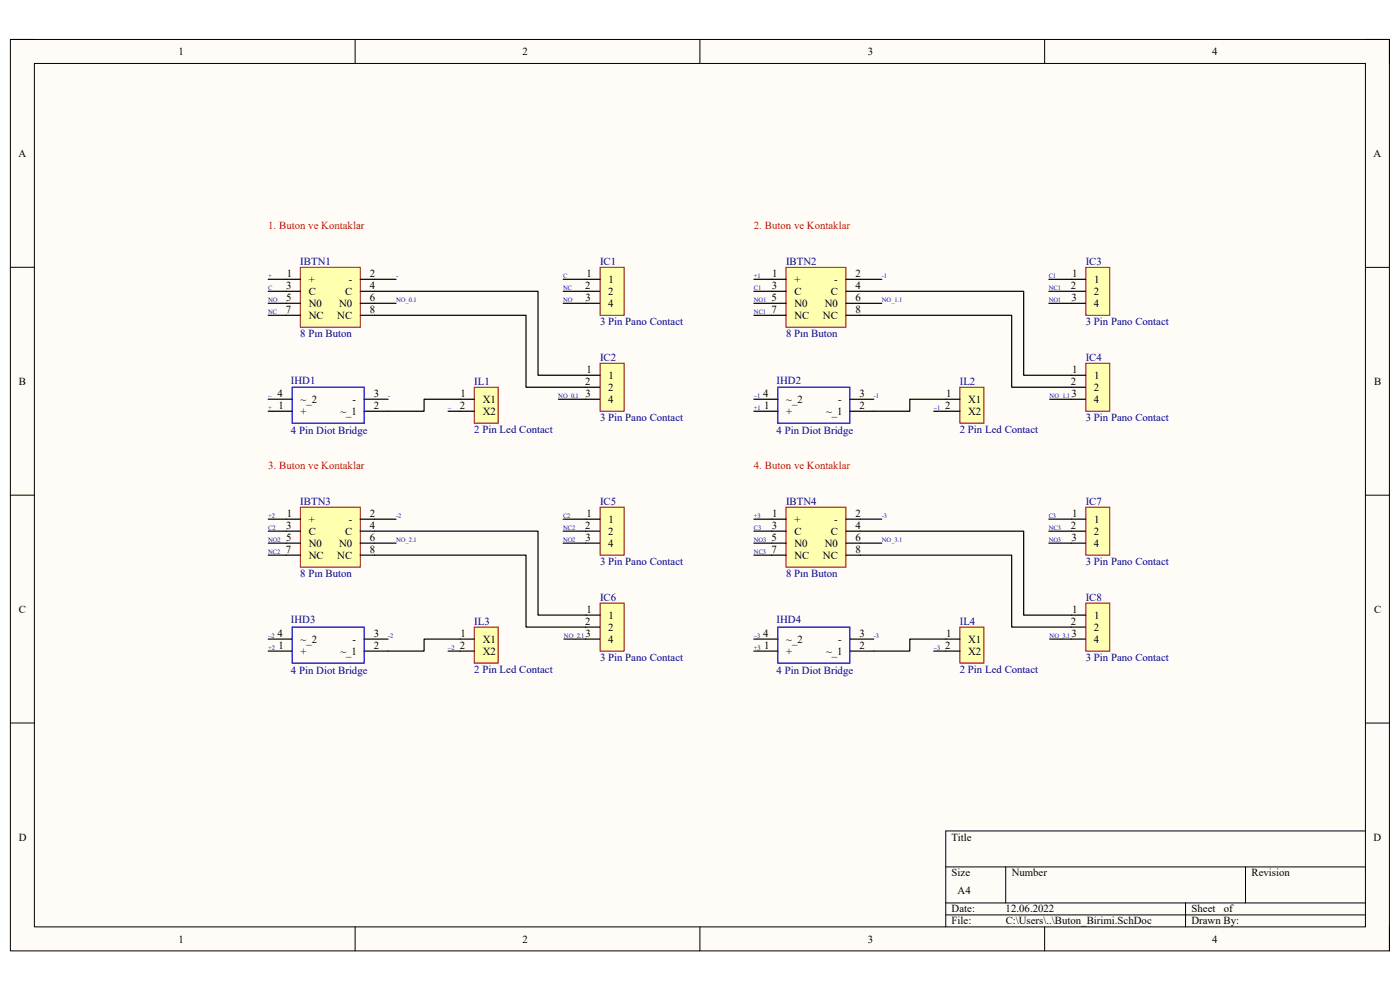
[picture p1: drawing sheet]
<svg xmlns="http://www.w3.org/2000/svg" width="297mm" height="210mm" viewBox="0 0 297 210" stroke-linecap="round" stroke-linejoin="round" font-family="sans-serif">
<defs><g id="words">
<g font-size="2.3">
<text x="37.9" y="11.7">1</text>
<text x="110.9" y="11.7">2</text>
<text x="184.1" y="11.7">3</text>
<text x="257.1" y="11.7">4</text>
<text x="3.9" y="33.3">A</text>
<text x="291.4" y="33.3">A</text>
<text x="60.8" y="58.7">1</text>
<text x="65.5" y="60">+</text>
<text x="74" y="60">-</text>
<text x="78.5" y="58.7">2</text>
<text x="124.4" y="58.7">1</text>
<text x="129.1" y="60">1</text>
<text x="163.8" y="58.7">1</text>
<text x="168.5" y="60">+</text>
<text x="177" y="60">-</text>
<text x="181.5" y="58.7">2</text>
<text x="227.5" y="58.7">1</text>
<text x="232.1" y="60">1</text>
<text x="60.7" y="63.8">5</text>
<text x="60.7" y="61.3">3</text>
<text x="65.5" y="65.1">N0</text>
<text x="65.5" y="62.6">C</text>
<text x="71.9" y="65.1">N0</text>
<text x="73.2" y="62.6">C</text>
<text x="78.5" y="63.8">6</text>
<text x="78.5" y="61.3">4</text>
<text x="124.2" y="61.3">2</text>
<text x="124.2" y="63.8">3</text>
<text x="129" y="62.6">2</text>
<text x="129" y="65.1">4</text>
<text x="163.7" y="63.8">5</text>
<text x="163.7" y="61.3">3</text>
<text x="168.5" y="65.1">N0</text>
<text x="168.5" y="62.6">C</text>
<text x="175" y="65.1">N0</text>
<text x="176.2" y="62.6">C</text>
<text x="181.5" y="63.8">6</text>
<text x="181.5" y="61.3">4</text>
<text x="227.2" y="61.3">2</text>
<text x="227.3" y="63.8">3</text>
<text x="232" y="62.6">2</text>
<text x="232" y="65.1">4</text>
<text x="60.6" y="66.4">7</text>
<text x="65.5" y="67.6">NC</text>
<text x="71.5" y="67.6">NC</text>
<text x="78.5" y="66.4">8</text>
<text x="163.7" y="66.4">7</text>
<text x="168.5" y="67.6">NC</text>
<text x="174.6" y="67.6">NC</text>
<text x="181.5" y="66.4">8</text>
<text x="4" y="81.6">B</text>
<text x="124.2" y="81.6">2</text>
<text x="124.4" y="79.1">1</text>
<text x="129" y="82.9">2</text>
<text x="129.1" y="80.3">1</text>
<text x="227.2" y="81.6">2</text>
<text x="227.5" y="79.1">1</text>
<text x="232" y="82.9">2</text>
<text x="232.1" y="80.3">1</text>
<text x="291.5" y="81.6">B</text>
<text x="58.9" y="84.2">4</text>
<text x="59.1" y="86.7">1</text>
<text x="63.8" y="88">+</text>
<text x="63.8" y="85.4">~_2</text>
<text x="72.2" y="88">~_1</text>
<text x="74.8" y="85.4">-</text>
<text x="79.3" y="86.7">2</text>
<text x="79.3" y="84.2">3</text>
<text x="97.5" y="86.7">2</text>
<text x="97.7" y="84.2">1</text>
<text x="102.4" y="85.4">X1</text>
<text x="102.4" y="88">X2</text>
<text x="124.2" y="84.2">3</text>
<text x="129" y="85.4">4</text>
<text x="161.9" y="84.2">4</text>
<text x="162.1" y="86.7">1</text>
<text x="166.8" y="88">+</text>
<text x="166.8" y="85.4">~_2</text>
<text x="175.3" y="88">~_1</text>
<text x="177.8" y="85.4">-</text>
<text x="182.3" y="86.7">2</text>
<text x="182.3" y="84.2">3</text>
<text x="200.5" y="86.7">2</text>
<text x="200.7" y="84.2">1</text>
<text x="205.4" y="85.4">X1</text>
<text x="205.4" y="88">X2</text>
<text x="227.3" y="84.2">3</text>
<text x="232" y="85.4">4</text>
<text x="60.7" y="112.1">3</text>
<text x="60.8" y="109.6">1</text>
<text x="65.5" y="110.9">+</text>
<text x="65.5" y="113.4">C</text>
<text x="73.2" y="113.4">C</text>
<text x="74" y="110.9">-</text>
<text x="78.5" y="109.6">2</text>
<text x="78.5" y="112.1">4</text>
<text x="124.2" y="112.1">2</text>
<text x="124.4" y="109.6">1</text>
<text x="129" y="113.4">2</text>
<text x="129.1" y="110.9">1</text>
<text x="163.7" y="112.1">3</text>
<text x="163.8" y="109.6">1</text>
<text x="168.5" y="110.9">+</text>
<text x="168.5" y="113.4">C</text>
<text x="176.2" y="113.4">C</text>
<text x="177" y="110.9">-</text>
<text x="181.5" y="109.6">2</text>
<text x="181.5" y="112.1">4</text>
<text x="227.2" y="112.1">2</text>
<text x="227.5" y="109.6">1</text>
<text x="232" y="113.4">2</text>
<text x="232.1" y="110.9">1</text>
<text x="60.6" y="117.3">7</text>
<text x="60.7" y="114.7">5</text>
<text x="65.5" y="118.5">NC</text>
<text x="65.5" y="116">N0</text>
<text x="71.5" y="118.5">NC</text>
<text x="71.9" y="116">N0</text>
<text x="78.5" y="117.3">8</text>
<text x="78.5" y="114.7">6</text>
<text x="124.2" y="114.7">3</text>
<text x="129" y="116">4</text>
<text x="163.7" y="117.3">7</text>
<text x="163.7" y="114.7">5</text>
<text x="168.5" y="118.5">NC</text>
<text x="168.5" y="116">N0</text>
<text x="174.6" y="118.5">NC</text>
<text x="175" y="116">N0</text>
<text x="181.5" y="117.3">8</text>
<text x="181.5" y="114.7">6</text>
<text x="227.3" y="114.7">3</text>
<text x="232" y="116">4</text>
<text x="4" y="130">C</text>
<text x="124.4" y="130">1</text>
<text x="129.1" y="131.2">1</text>
<text x="227.5" y="130">1</text>
<text x="232.1" y="131.2">1</text>
<text x="291.5" y="130">C</text>
<text x="58.9" y="135">4</text>
<text x="59.1" y="137.6">1</text>
<text x="63.8" y="136.3">~_2</text>
<text x="74.8" y="136.3">-</text>
<text x="79.3" y="137.6">2</text>
<text x="79.3" y="135">3</text>
<text x="97.5" y="137.6">2</text>
<text x="97.7" y="135">1</text>
<text x="102.4" y="136.3">X1</text>
<text x="124.2" y="132.5">2</text>
<text x="124.2" y="135">3</text>
<text x="129" y="133.8">2</text>
<text x="129" y="136.3">4</text>
<text x="161.9" y="135">4</text>
<text x="162.1" y="137.6">1</text>
<text x="166.8" y="136.3">~_2</text>
<text x="177.8" y="136.3">-</text>
<text x="182.3" y="137.6">2</text>
<text x="182.3" y="135">3</text>
<text x="200.5" y="137.6">2</text>
<text x="200.7" y="135">1</text>
<text x="205.4" y="136.3">X1</text>
<text x="227.2" y="132.5">2</text>
<text x="227.3" y="135">3</text>
<text x="232" y="133.8">2</text>
<text x="232" y="136.3">4</text>
<text x="63.8" y="138.9">+</text>
<text x="72.2" y="138.9">~_1</text>
<text x="102.4" y="138.9">X2</text>
<text x="166.8" y="138.9">+</text>
<text x="175.3" y="138.9">~_1</text>
<text x="205.4" y="138.9">X2</text>
<text x="4" y="178.3">D</text>
<text x="201.9" y="178.3">Title</text>
<text x="291.4" y="178.3">D</text>
<text x="201.9" y="185.9">Size</text>
<text x="214.6" y="185.9">Number</text>
<text x="265.5" y="185.9">Revision</text>
<text x="203.2" y="189.7">A4</text>
<text x="201.9" y="193.5">Date:</text>
<text x="201.9" y="196.1">File:</text>
<text x="213.3" y="193.5">12.06.2022</text>
<text x="213.4" y="196.1">C:\Users\..\Buton_Birimi.SchDoc</text>
<text x="252.8" y="196.1">Drawn By:</text>
<text x="252.8" y="193.5">Sheet</text>
<text x="259.6" y="193.5">of</text>
<text x="37.9" y="199.9">1</text>
<text x="110.9" y="199.9">2</text>
<text x="184.1" y="199.9">3</text>
<text x="257.1" y="199.9">4</text>
</g>
<g font-size="2.3" fill="#f00">
<text x="56.9" y="48.6">1. Buton ve Kontaklar</text>
<text x="159.9" y="48.6">2. Buton ve Kontaklar</text>
<text x="56.9" y="99.4">3. Buton ve Kontaklar</text>
<text x="159.9" y="99.4">4. Buton ve Kontaklar</text>
</g>
<g font-size="2.3" fill="#000080">
<text x="63.7" y="56.2">IBTN1</text>
<text x="127.3" y="56.2">IC1</text>
<text x="166.8" y="56.2">IBTN2</text>
<text x="230.3" y="56.2">IC3</text>
<text x="63.7" y="71.5">8 Pın Buton</text>
<text x="127.3" y="68.9">3 Pin Pano Contact</text>
<text x="166.8" y="71.5">8 Pın Buton</text>
<text x="230.3" y="68.9">3 Pin Pano Contact</text>
<text x="127.3" y="76.5">IC2</text>
<text x="230.3" y="76.5">IC4</text>
<text x="61.7" y="81.4">IHD1</text>
<text x="100.6" y="81.6">IL1</text>
<text x="164.8" y="81.4">IHD2</text>
<text x="203.6" y="81.6">IL2</text>
<text x="127.3" y="89.3">3 Pin Pano Contact</text>
<text x="230.3" y="89.3">3 Pin Pano Contact</text>
<text x="61.7" y="92.1">4 Pin Diot Bridge</text>
<text x="100.6" y="91.8">2 Pin Led Contact</text>
<text x="164.8" y="92.1">4 Pin Diot Bridge</text>
<text x="203.6" y="91.8">2 Pin Led Contact</text>
<text x="63.7" y="107.1">IBTN3</text>
<text x="127.3" y="107.1">IC5</text>
<text x="166.8" y="107.1">IBTN4</text>
<text x="230.3" y="107.1">IC7</text>
<text x="127.3" y="119.8">3 Pin Pano Contact</text>
<text x="230.3" y="119.8">3 Pin Pano Contact</text>
<text x="63.7" y="122.3">8 Pın Buton</text>
<text x="166.8" y="122.3">8 Pın Buton</text>
<text x="127.3" y="127.4">IC6</text>
<text x="230.3" y="127.4">IC8</text>
<text x="61.7" y="132.2">IHD3</text>
<text x="100.6" y="132.5">IL3</text>
<text x="164.8" y="132.2">IHD4</text>
<text x="203.6" y="132.5">IL4</text>
<text x="61.7" y="143">4 Pin Diot Bridge</text>
<text x="100.6" y="142.7">2 Pin Led Contact</text>
<text x="127.3" y="140.1">3 Pin Pano Contact</text>
<text x="164.8" y="143">4 Pin Diot Bridge</text>
<text x="203.6" y="142.7">2 Pin Led Contact</text>
<text x="230.3" y="140.1">3 Pin Pano Contact</text>
</g>
<g font-size="1.4" fill="#00f">
<text x="56.9" y="58.9">+</text>
<text x="84" y="58.9">-</text>
<text x="119.5" y="58.9">C</text>
<text x="159.9" y="58.9">+1</text>
<text x="187.1" y="58.9">-1</text>
<text x="222.5" y="58.9">C1</text>
<text x="56.9" y="61.5">C</text>
<text x="56.9" y="64">NO</text>
<text x="84" y="64">NO_0.1</text>
<text x="119.5" y="61.5">NC</text>
<text x="119.5" y="64">NO</text>
<text x="159.9" y="61.5">C1</text>
<text x="159.9" y="64">NO1</text>
<text x="187.1" y="64">NO_1.1</text>
<text x="222.5" y="61.5">NC1</text>
<text x="222.5" y="64">NO1</text>
<text x="56.9" y="66.5">NC</text>
<text x="159.9" y="66.5">NC1</text>
<text x="56.9" y="86.9">+</text>
<text x="56.9" y="84.4">~</text>
<text x="82.3" y="84.4">-</text>
<text x="95" y="86.9">~</text>
<text x="118.4" y="84.4">NO_0.1</text>
<text x="159.9" y="86.9">+1</text>
<text x="159.9" y="84.4">~1</text>
<text x="185.4" y="84.4">-1</text>
<text x="198.1" y="86.9">~1</text>
<text x="222.7" y="84.4">NO_1.1</text>
<text x="56.9" y="109.8">+2</text>
<text x="56.9" y="112.4">C2</text>
<text x="84" y="109.8">-2</text>
<text x="119.5" y="109.8">C2</text>
<text x="119.5" y="112.4">NC2</text>
<text x="159.9" y="109.8">+3</text>
<text x="159.9" y="112.4">C3</text>
<text x="187.1" y="109.8">-3</text>
<text x="222.5" y="109.8">C3</text>
<text x="222.5" y="112.4">NC3</text>
<text x="56.9" y="114.9">NO2</text>
<text x="56.9" y="117.4">NC2</text>
<text x="84" y="114.9">NO_2.1</text>
<text x="119.5" y="114.9">NO2</text>
<text x="159.9" y="114.9">NO3</text>
<text x="159.9" y="117.4">NC3</text>
<text x="187.1" y="114.9">NO_3.1</text>
<text x="222.5" y="114.9">NO3</text>
<text x="56.9" y="137.8">+2</text>
<text x="56.9" y="135.3">~2</text>
<text x="82.3" y="135.3">-2</text>
<text x="95" y="137.8">~2</text>
<text x="119.6" y="135.3">NO_2.1</text>
<text x="159.9" y="137.8">+3</text>
<text x="159.9" y="135.3">~3</text>
<text x="185.4" y="135.3">-3</text>
<text x="198.1" y="137.8">~3</text>
<text x="222.7" y="135.3">NO_3.1</text>
</g>
</g></defs>
<path d="M2.2 8.4h292.6v193.3h-292.6z" fill-rule="evenodd" fill="#fffcf8"/>
<path d="M2.2 8.4h292.6v193.3h-292.6z" fill="none" stroke="#000" stroke-width=".21"/>
<path d="M7.3 13.5h282.4v183.1h-282.4z" fill-rule="evenodd" fill="#fffcf8"/>
<g fill="none" stroke="#000" stroke-width=".21">
<path d="M2.2 8.4h5.1M7.3 13.5h282.4v183.1h-282.4zM75.3 8.4v5.1M148.5 8.4v5.1M221.6 8.4v5.1M289.7 8.4h5.1v5.1M2.2 56.7h5.1M289.7 56.7h5.1M2.2 105h5.1M289.7 105.1h5.1M2.2 153.4h5.1M289.7 153.4h5.1"/>
<path d="M289.7 176.3h-89.1v20.3M75.3 196.6v5.1M148.5 196.6v5.1M200.6 183.9h89.1M200.6 191.5h89.1M200.6 194.1h89.1M213.4 183.9v7.6M221.6 196.6v5.1M251.5 191.5v5.1M264.2 183.9v7.6M294.8 196.6v5.1"/>
</g>
<path d="M63.7 56.7h12.7v12.7h-12.7z" fill-rule="evenodd" fill="#ffffb0"/>
<path d="M63.7 56.7h12.7v12.7h-12.7z" fill="none" stroke="#800000" stroke-width=".21"/>
<path d="M60.7 59.3h3M76.4 59.3h3M60.7 66.9h3M60.7 64.3h3M60.7 61.8h3M76.4 66.9h3M76.4 64.3h3M76.4 61.8h3" fill="none" stroke="#000" stroke-width=".25"/>
<path d="M127.3 56.7h5.1v10.2h-5.1z" fill-rule="evenodd" fill="#ffffb0"/>
<path d="M127.3 56.7h5.1v10.2h-5.1z" fill="none" stroke="#800000" stroke-width=".21"/>
<path d="M124.3 59.3h3M124.2 61.8h3M124.2 64.3h3" fill="none" stroke="#000" stroke-width=".25"/>
<path d="M127.3 77.1h5.1v10.1h-5.1z" fill-rule="evenodd" fill="#ffffb0"/>
<path d="M127.3 77.1h5.1v10.1h-5.1z" fill="none" stroke="#800000" stroke-width=".21"/>
<path d="M124.3 79.6h3M124.2 82.1h3M124.2 84.7h3" fill="none" stroke="#000" stroke-width=".25"/>
<path d="M100.6 82.1h5.1v7.7h-5.1z" fill-rule="evenodd" fill="#ffffb0"/>
<path d="M100.6 82.1h5.1v7.7h-5.1z" fill="none" stroke="#800000" stroke-width=".21"/>
<path d="M56.9 84.7h5.1M56.9 87.2h5.1M77.3 84.7h5M77.3 87.2h5M97.6 84.7h3M97.6 87.2h3" fill="none" stroke="#000" stroke-width=".25"/>
<path d="M62 82.1h15.3v7.7h-15.3z" fill="none" stroke="#00f" stroke-width=".25"/>
<path d="M166.8 56.7h12.7v12.7h-12.7z" fill-rule="evenodd" fill="#ffffb0"/>
<path d="M166.8 56.7h12.7v12.7h-12.7z" fill="none" stroke="#800000" stroke-width=".21"/>
<path d="M163.7 59.3h3.1M179.5 59.3h3M163.7 66.9h3.1M163.7 64.3h3.1M163.7 61.8h3.1M179.5 66.9h3M179.5 64.3h3M179.5 61.8h3" fill="none" stroke="#000" stroke-width=".25"/>
<path d="M230.4 56.7h5v10.2h-5z" fill-rule="evenodd" fill="#ffffb0"/>
<path d="M230.4 56.7h5v10.2h-5z" fill="none" stroke="#800000" stroke-width=".21"/>
<path d="M227.4 59.3h3M227.3 61.8h3M227.3 64.3h3" fill="none" stroke="#000" stroke-width=".25"/>
<path d="M230.4 77.1h5v10.1h-5z" fill-rule="evenodd" fill="#ffffb0"/>
<path d="M230.4 77.1h5v10.1h-5z" fill="none" stroke="#800000" stroke-width=".21"/>
<path d="M227.4 79.6h3M227.3 82.1h3M227.3 84.7h3" fill="none" stroke="#000" stroke-width=".25"/>
<path d="M203.6 82.1h5.1v7.7h-5.1z" fill-rule="evenodd" fill="#ffffb0"/>
<path d="M203.6 82.1h5.1v7.7h-5.1z" fill="none" stroke="#800000" stroke-width=".21"/>
<path d="M159.9 84.7h5.1M159.9 87.2h5.1M180.3 84.7h5.1M180.3 87.2h5.1M200.6 84.7h3M200.6 87.2h3" fill="none" stroke="#000" stroke-width=".25"/>
<path d="M165 82.1h15.3v7.7h-15.3z" fill="none" stroke="#00f" stroke-width=".25"/>
<path d="M63.7 107.6h12.7v12.7h-12.7z" fill-rule="evenodd" fill="#ffffb0"/>
<path d="M63.7 107.6h12.7v12.7h-12.7z" fill="none" stroke="#800000" stroke-width=".21"/>
<path d="M60.7 110.1h3M60.7 117.8h3M60.7 115.2h3M60.7 112.7h3M76.4 110.1h3M76.4 117.8h3M76.4 115.2h3M76.4 112.7h3" fill="none" stroke="#000" stroke-width=".25"/>
<path d="M127.3 107.6h5.1v10.2h-5.1z" fill-rule="evenodd" fill="#ffffb0"/>
<path d="M127.3 107.6h5.1v10.2h-5.1z" fill="none" stroke="#800000" stroke-width=".21"/>
<path d="M124.2 112.7h3M124.2 115.2h3M124.3 110.1h3" fill="none" stroke="#000" stroke-width=".25"/>
<path d="M127.3 127.9h5.1v10.2h-5.1z" fill-rule="evenodd" fill="#ffffb0"/>
<path d="M127.3 127.9h5.1v10.2h-5.1z" fill="none" stroke="#800000" stroke-width=".21"/>
<path d="M124.2 133h3M124.2 135.6h3M124.3 130.5h3" fill="none" stroke="#000" stroke-width=".25"/>
<path d="M100.6 133h5.1v7.7h-5.1z" fill-rule="evenodd" fill="#ffffb0"/>
<path d="M100.6 133h5.1v7.7h-5.1z" fill="none" stroke="#800000" stroke-width=".21"/>
<path d="M56.9 135.6h5.1M56.9 138.1h5.1M77.3 135.6h5M77.3 138.1h5M97.6 135.6h3M97.6 138.1h3" fill="none" stroke="#000" stroke-width=".25"/>
<path d="M62 133h15.3v7.7h-15.3z" fill="none" stroke="#00f" stroke-width=".25"/>
<path d="M166.8 107.6h12.7v12.7h-12.7z" fill-rule="evenodd" fill="#ffffb0"/>
<path d="M166.8 107.6h12.7v12.7h-12.7z" fill="none" stroke="#800000" stroke-width=".21"/>
<path d="M163.7 115.2h3.1M163.7 110.1h3.1M163.7 117.8h3.1M163.7 112.7h3.1M179.5 110.1h3M179.5 117.8h3M179.5 115.2h3M179.5 112.7h3" fill="none" stroke="#000" stroke-width=".25"/>
<path d="M230.4 107.6h5v10.2h-5z" fill-rule="evenodd" fill="#ffffb0"/>
<path d="M230.4 107.6h5v10.2h-5z" fill="none" stroke="#800000" stroke-width=".21"/>
<path d="M227.3 112.7h3M227.3 115.2h3M227.4 110.1h3" fill="none" stroke="#000" stroke-width=".25"/>
<path d="M230.4 127.9h5v10.2h-5z" fill-rule="evenodd" fill="#ffffb0"/>
<path d="M230.4 127.9h5v10.2h-5z" fill="none" stroke="#800000" stroke-width=".21"/>
<path d="M227.3 133h3M227.3 135.6h3M227.4 130.5h3" fill="none" stroke="#000" stroke-width=".25"/>
<path d="M203.6 133h5.1v7.7h-5.1z" fill-rule="evenodd" fill="#ffffb0"/>
<path d="M203.6 133h5.1v7.7h-5.1z" fill="none" stroke="#800000" stroke-width=".21"/>
<g fill="none" stroke="#000" stroke-width=".25">
<path d="M56.9 59.3h3.8M79.4 59.3h4.6M119.5 59.3h4.8M159.9 59.3h3.8M182.5 59.3h4.6M222.5 59.3h4.9M56.9 64.3h3.8M56.9 61.8h3.8M56.9 66.9h3.8M79.4 61.8h34.7v17.8h10.2M79.4 66.9h32.2v15.2h12.6M79.4 64.3h4.6"/>
<path d="M119.5 64.3h4.7M119.5 61.8h4.7M159.9 64.3h3.8M159.9 61.8h3.8M159.9 66.9h3.8M182.5 61.8h34.7v17.8h10.2M182.5 66.9h32.1v15.2h12.7M182.5 64.3h4.6M222.5 64.3h4.8M222.5 61.8h4.8M95.1 87.2h2.5M97.6 84.7h-7.6v2.5h-7.7"/>
<path d="M118.5 84.7h5.7M198.1 87.2h2.5M200.6 84.7h-7.6v2.5h-7.6M222.7 84.7h4.6M56.9 115.2h3.8M56.9 110.1h3.8M56.9 112.7h3.8M56.9 117.8h3.8M79.4 112.7h34.7v17.8h10.2M79.4 117.8h32.2v15.2h12.6M79.4 115.2h4.6M79.4 110.1h4.6"/>
<path d="M119.5 115.2h4.7M119.5 110.1h4.8M119.5 112.7h4.7M159.9 115.2h3.8M159.9 110.1h3.8M159.9 112.7h3.8M159.9 117.8h3.8M182.5 112.7h34.7v17.8h10.2M182.5 117.8h32.1v15.2h12.7M182.5 115.2h4.6M182.5 110.1h4.6M222.5 115.2h4.8"/>
<path d="M222.5 110.1h4.9M222.5 112.7h4.8M95.1 138.1h2.5M97.6 135.6h-7.6v2.5h-7.7M119.7 135.6h4.5M159.9 135.6h5.1M159.9 138.1h5.1M180.3 135.6h5.1M198.1 138.1h5.5M203.6 135.6h-10.6v2.5h-12.7M222.7 135.6h4.6"/>
</g>
<path d="M165 133h15.3v7.7h-15.3z" fill="none" stroke="#00f" stroke-width=".25"/>
<use href="#words"/>
</svg>
